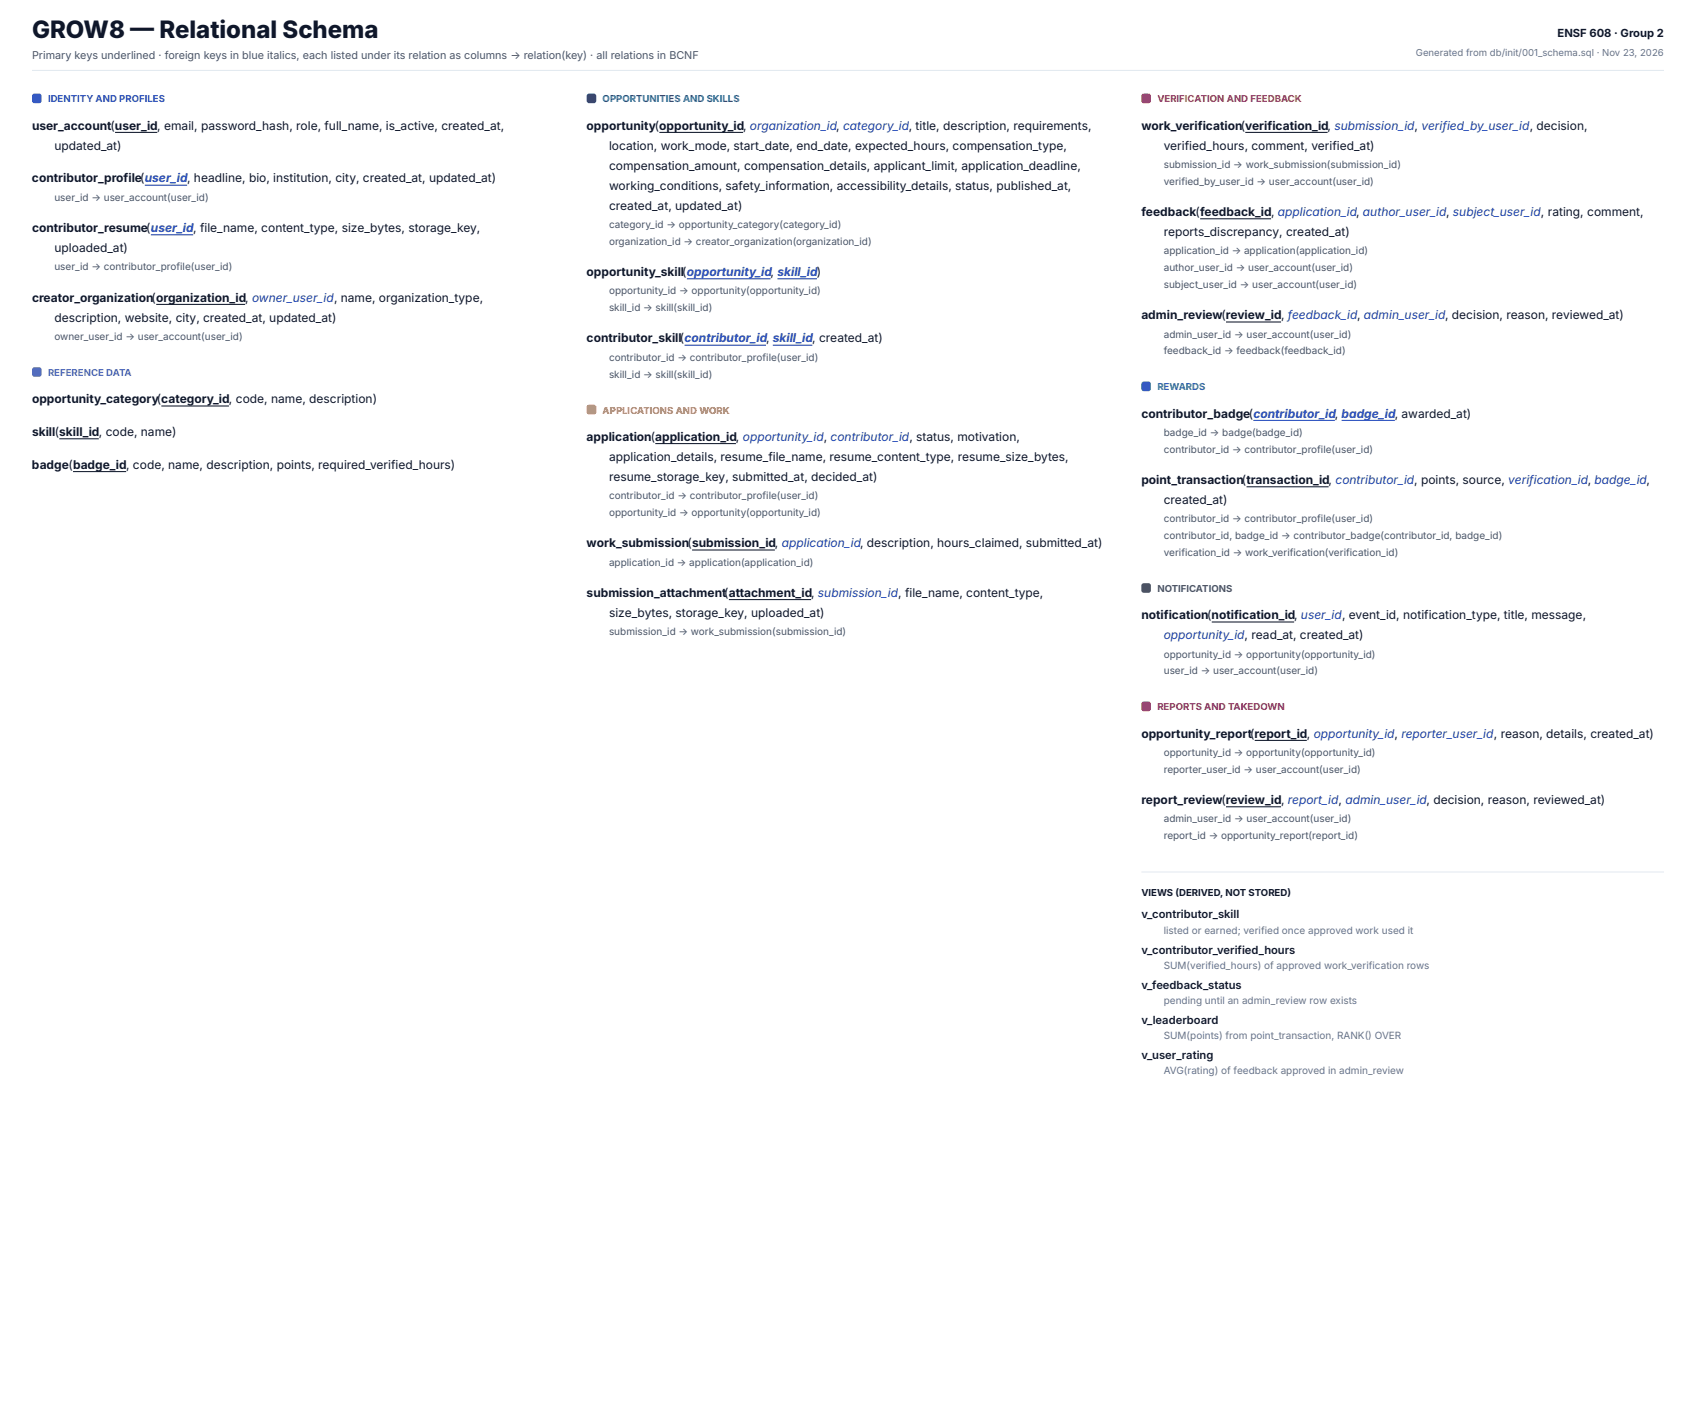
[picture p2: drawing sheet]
<svg xmlns="http://www.w3.org/2000/svg" width="561mm" height="471mm" viewBox="0 0 561 471" stroke-linecap="round" stroke-linejoin="round" font-family="sans-serif">
<defs><g id="words">
<text font-size="7.9" fill="#0f172a" x="10.6" y="12.7">GROW8 — Relational Schema</text>
<g font-size="4" fill="#0f172a">
<text x="10.6" y="42.9">user_account(user_id, email, password_hash, role, full_name, is_active, created_at,</text>
<text x="194" y="42.9">opportunity(opportunity_id, organization_id, category_id, title, description, requirements,</text>
<text x="377.5" y="42.9">work_verification(verification_id, submission_id, verified_by_user_id, decision,</text>
<text x="18" y="49.5">updated_at)</text>
<text x="201.4" y="49.5">location, work_mode, start_date, end_date, expected_hours, compensation_type,</text>
<text x="384.9" y="49.5">verified_hours, comment, verified_at)</text>
<text x="201.4" y="56.1">compensation_amount, compensation_details, applicant_limit, application_deadline,</text>
<text x="10.6" y="60.3">contributor_profile(user_id, headline, bio, institution, city, created_at, updated_at)</text>
<text x="201.4" y="62.7">working_conditions, safety_information, accessibility_details, status, published_at,</text>
<text x="201.4" y="69.3">created_at, updated_at)</text>
<text x="377.5" y="71.4">feedback(feedback_id, application_id, author_user_id, subject_user_id, rating, comment,</text>
<text x="10.6" y="76.7">contributor_resume(user_id, file_name, content_type, size_bytes, storage_key,</text>
<text x="18" y="83.3">uploaded_at)</text>
<text x="384.9" y="78.1">reports_discrepancy, created_at)</text>
<text x="194" y="91.3">opportunity_skill(opportunity_id, skill_id)</text>
<text x="10.6" y="99.7">creator_organization(organization_id, owner_user_id, name, organization_type,</text>
<text x="18" y="106.4">description, website, city, created_at, updated_at)</text>
<text x="377.5" y="105.6">admin_review(review_id, feedback_id, admin_user_id, decision, reason, reviewed_at)</text>
<text x="194" y="113.2">contributor_skill(contributor_id, skill_id, created_at)</text>
<text x="10.6" y="133.4">opportunity_category(category_id, code, name, description)</text>
<text x="377.5" y="138.1">contributor_badge(contributor_id, badge_id, awarded_at)</text>
<text x="10.6" y="144.2">skill(skill_id, code, name)</text>
<text x="194" y="145.8">application(application_id, opportunity_id, contributor_id, status, motivation,</text>
<text x="10.6" y="155">badge(badge_id, code, name, description, points, required_verified_hours)</text>
<text x="201.4" y="152.4">application_details, resume_file_name, resume_content_type, resume_size_bytes,</text>
<text x="201.4" y="159">resume_storage_key, submitted_at, decided_at)</text>
<text x="377.5" y="160.1">point_transaction(transaction_id, contributor_id, points, source, verification_id, badge_id,</text>
<text x="384.9" y="166.7">created_at)</text>
<text x="194" y="181">work_submission(submission_id, application_id, description, hours_claimed, submitted_at)</text>
<text x="194" y="197.4">submission_attachment(attachment_id, submission_id, file_name, content_type,</text>
<text x="201.4" y="204">size_bytes, storage_key, uploaded_at)</text>
<text x="377.5" y="204.8">notification(notification_id, user_id, event_id, notification_type, title, message,</text>
<text x="377.5" y="243.9">opportunity_report(report_id, opportunity_id, reporter_user_id, reason, details, created_at)</text>
<text x="377.5" y="265.9">report_review(review_id, report_id, admin_user_id, decision, reason, reviewed_at)</text>
</g>
<text font-size="4" fill="#1e40af" x="384.9" y="211.4">opportunity_id, read_at, created_at)</text>
<g font-size="3.7" fill="#0f172a">
<text x="515.2" y="12.2">ENSF 608 · Group 2</text>
<text x="377.5" y="303.7">v_contributor_skill</text>
<text x="377.5" y="315.4">v_contributor_verified_hours</text>
<text x="377.5" y="327">v_feedback_status</text>
<text x="377.5" y="338.7">v_leaderboard</text>
<text x="377.5" y="350.3">v_user_rating</text>
</g>
<text font-size="3.6" fill="#475569" x="10.6" y="19.6">Primary keys underlined · foreign keys in blue italics, each listed under its relation as columns → relation(key) · all relations in BCNF</text>
<g font-size="3.3" fill="#475569">
<text x="384.9" y="55.6">submission_id → work_submission(submission_id)</text>
<text x="384.9" y="61.1">verified_by_user_id → user_account(user_id)</text>
<text x="18" y="66.4">user_id → user_account(user_id)</text>
<text x="201.4" y="75.4">category_id → opportunity_category(category_id)</text>
<text x="201.4" y="81">organization_id → creator_organization(organization_id)</text>
<text x="18" y="89.4">user_id → contributor_profile(user_id)</text>
<text x="384.9" y="84.1">application_id → application(application_id)</text>
<text x="384.9" y="89.7">author_user_id → user_account(user_id)</text>
<text x="384.9" y="95.2">subject_user_id → user_account(user_id)</text>
<text x="201.4" y="97.4">opportunity_id → opportunity(opportunity_id)</text>
<text x="201.4" y="102.9">skill_id → skill(skill_id)</text>
<text x="18" y="112.4">owner_user_id → user_account(user_id)</text>
<text x="384.9" y="111.7">admin_user_id → user_account(user_id)</text>
<text x="201.4" y="119.3">contributor_id → contributor_profile(user_id)</text>
<text x="384.9" y="117.2">feedback_id → feedback(feedback_id)</text>
<text x="201.4" y="124.9">skill_id → skill(skill_id)</text>
<text x="384.9" y="144.2">badge_id → badge(badge_id)</text>
<text x="384.9" y="149.8">contributor_id → contributor_profile(user_id)</text>
<text x="201.4" y="165.1">contributor_id → contributor_profile(user_id)</text>
<text x="201.4" y="170.7">opportunity_id → opportunity(opportunity_id)</text>
<text x="384.9" y="172.8">contributor_id → contributor_profile(user_id)</text>
<text x="384.9" y="178.3">contributor_id, badge_id → contributor_badge(contributor_id, badge_id)</text>
<text x="384.9" y="183.9">verification_id → work_verification(verification_id)</text>
<text x="201.4" y="187.1">application_id → application(application_id)</text>
<text x="201.4" y="210.1">submission_id → work_submission(submission_id)</text>
<text x="384.9" y="217.5">opportunity_id → opportunity(opportunity_id)</text>
<text x="384.9" y="223">user_id → user_account(user_id)</text>
<text x="384.9" y="250">opportunity_id → opportunity(opportunity_id)</text>
<text x="384.9" y="255.6">reporter_user_id → user_account(user_id)</text>
<text x="384.9" y="272">admin_user_id → user_account(user_id)</text>
<text x="384.9" y="277.5">report_id → opportunity_report(report_id)</text>
</g>
<g font-size="3.3" fill="#64748b">
<text x="384.9" y="308.8">listed or earned; verified once approved work used it</text>
<text x="384.9" y="320.4">SUM(verified_hours) of approved work_verification rows</text>
<text x="384.9" y="332.1">pending until an admin_review row exists</text>
<text x="384.9" y="343.7">SUM(points) from point_transaction, RANK() OVER</text>
<text x="384.9" y="355.3">AVG(rating) of feedback approved in admin_review</text>
</g>
<text font-size="3.2" fill="#64748b" x="468.3" y="18.5">Generated from db/init/001_schema.sql · Nov 23, 2026</text>
<text font-size="3.2" fill="#2563eb" x="15.9" y="33.9">IDENTITY AND PROFILES</text>
<text font-size="3.2" fill="#059669" x="199.3" y="33.9">OPPORTUNITIES AND SKILLS</text>
<text font-size="3.2" fill="#dc2626" x="382.8" y="33.9">VERIFICATION AND FEEDBACK</text>
<text font-size="3.2" fill="#7c3aed" x="15.9" y="124.4">REFERENCE DATA</text>
<text font-size="3.2" fill="#0891b2" x="382.8" y="129.1">REWARDS</text>
<text font-size="3.2" fill="#d97706" x="199.3" y="136.8">APPLICATIONS AND WORK</text>
<text font-size="3.2" fill="#475569" x="382.8" y="195.8">NOTIFICATIONS</text>
<text font-size="3.2" fill="#be185d" x="382.8" y="234.9">REPORTS AND TAKEDOWN</text>
<text font-size="3.2" fill="#0f172a" x="377.5" y="296.3">VIEWS (DERIVED, NOT STORED)</text>
</g></defs>
<path d="M10.6 23.3h539.7" fill="none" stroke="#e2e8f0" stroke-width=".33"/>
<path d="M10.8 31.2l.6-.2h1.6l.5 .2 .3 .5v1.6l-.3 .6-.5 .2h-1.6l-.6-.2-.2-.6v-1.6z" fill="#2563eb"/>
<path d="M38 43.8h14M51.7 100.7h29.4" fill="none" stroke="#0f172a" stroke-width=".34"/>
<path d="M47.9 61.3h14M49.9 77.7h14" fill="none" stroke="#1e40af" stroke-width=".34"/>
<path d="M10.8 121.7l.6-.3h1.6l.5 .3 .3 .5v1.6l-.3 .6-.5 .2h-1.6l-.6-.2-.2-.6v-1.6z" fill="#7c3aed"/>
<path d="M53.4 134.3h22.3M19.6 145.1h13.1M24.2 156h17.5" fill="none" stroke="#0f172a" stroke-width=".34"/>
<path d="M194.3 31.2l.5-.2h1.6l.6 .2 .2 .5v1.6l-.2 .6-.6 .2h-1.6l-.5-.2-.3-.6v-1.6z" fill="#059669"/>
<path d="M218.1 43.8h27.7" fill="none" stroke="#0f172a" stroke-width=".34"/>
<path d="M227.2 92.2h27.7M257.1 92.2h13.1M226.4 114.2h26.9M255.6 114.2h13.1" fill="none" stroke="#1e40af" stroke-width=".34"/>
<path d="M194.3 134.1l.5-.2h1.6l.6 .2 .2 .6v1.6l-.2 .5-.6 .3h-1.6l-.5-.3-.3-.5v-1.6z" fill="#d97706"/>
<path d="M216.7 146.7h26.7M228.9 181.9h27.4M241.1 198.3h27.2" fill="none" stroke="#0f172a" stroke-width=".34"/>
<path d="M377.7 31.2l.6-.2h1.6l.5 .2 .2 .5v1.6l-.2 .6-.5 .2h-1.6l-.6-.2-.2-.6v-1.6z" fill="#dc2626"/>
<path d="M411.9 43.8h27.2M396.9 72.4h23.5M405.5 106.5h18.2" fill="none" stroke="#0f172a" stroke-width=".34"/>
<path d="M377.7 126.4l.6-.2h1.6l.5 .2 .2 .6v1.6l-.2 .5-.5 .3h-1.6l-.6-.3-.2-.5v-1.6z" fill="#0891b2"/>
<path d="M414.5 139h27M443.7 139h17.6" fill="none" stroke="#1e40af" stroke-width=".34"/>
<path d="M412.3 161h27.1" fill="none" stroke="#0f172a" stroke-width=".34"/>
<path d="M377.7 193.1l.6-.2h1.6l.5 .2 .2 .6v1.6l-.2 .5-.5 .3h-1.6l-.6-.3-.2-.5v-1.6z" fill="#475569"/>
<path d="M400.8 205.7h27.2" fill="none" stroke="#0f172a" stroke-width=".34"/>
<path d="M377.7 232.3l.6-.3h1.6l.5 .3 .2 .5v1.6l-.2 .6-.5 .2h-1.6l-.6-.2-.2-.6v-1.6z" fill="#be185d"/>
<path d="M415 244.9h17.2M405.5 266.8h18.2" fill="none" stroke="#0f172a" stroke-width=".34"/>
<path d="M377.5 288.4h172.8" fill="none" stroke="#e2e8f0" stroke-width=".33"/>
<use href="#words"/>
</svg>
